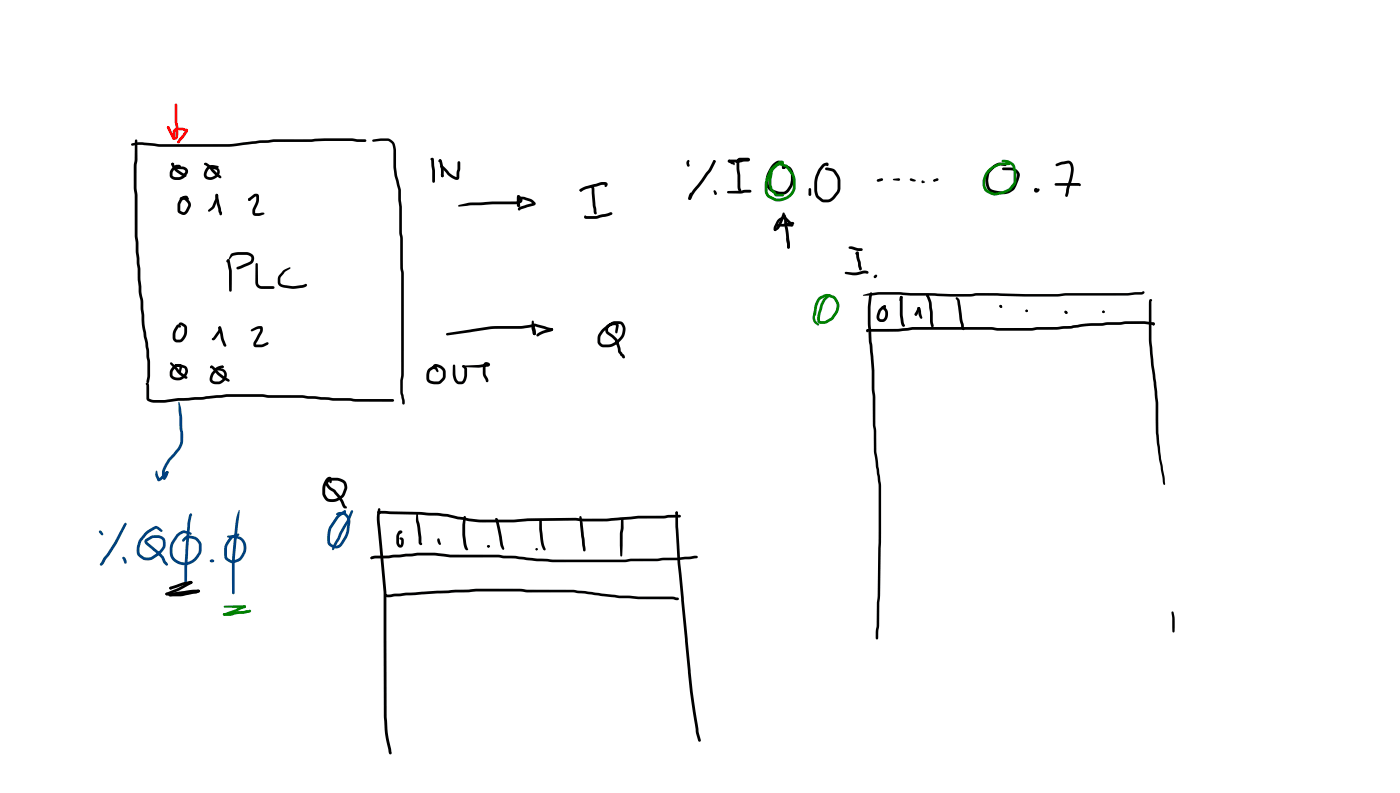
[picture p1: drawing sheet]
<svg xmlns="http://www.w3.org/2000/svg" width="337mm" height="190mm" viewBox="0 0 337 190" stroke-linecap="round" stroke-linejoin="round" font-family="sans-serif">
<g fill="#000">
<path d="M31.6 34.5l1.2-.3h1.1l4.5 .4h16.6l7.4-.9 5.1-.2a73.5 73.5 0 0 0 10.5-.3h6.6l1.3 .3h1.9l.3 .3-.3 .3h-1.9l-1.3-.2h-6.5a79.4 79.4 0 0 1-11.4 .2l-4.2 .3-7.5 .9h-16.6l-4.2-.5-2.4 .2-.2-.1zM32.5 33.6h.4l.1 .2-.2 11.4 .3 1.8v9.7l.6 7.8 .3 5.5a14.7 14.7 0 0 1 .5 4.6l.2 3.2 .9 4.4 .5 4.7v3.5l-.3 1.4-.3 .3-.3-.4 .2-1.3v-3.5l-.2-2.6-1.1-6.1-.2-3.5a15.2 15.2 0 0 0-.6-4.6l-.2-5.5-.7-7.9v-9.7l-.2-1.8-.1-4.8zM41.2 39.3l.3-.2 .2 .1v.3l.1-.1 .7 1.1 2.3 1.5v.4l-.3 .1-.9-.4-1.8-1.4a1.52 1.52 0 0 1-.6-1.4zM42.8 39.6a.41 .41 0 0 1 .6 .2 .41 .41 0 0 1-.3 .6l-.3-.3zM49.1 39.2a1.27 1.27 0 0 1 1.6 .7l1.4 1.6 1 .8v.5a2.01 2.01 0 0 1-1.7-1.1l-1.2-1.3-1.1-.8zM89.5 33.6l1.9-.3h1.7a2.27 2.27 0 0 1 1.9 1.8l.2 5 .3 2a18 18 0 0 1 .9 6.2l.2 1.3v6.3l.2 1.3 .1 7.2 .2 1.3v24.4l-.3 1.4v2.8l.5 2.6-.3 .3-.3-.3-.5-2.6v-2.8l.2-1.4v-24.4l-.2-1.3v-7.2l-.2-1.3v-6.2l-.2-1.3a18.8 18.8 0 0 0-1-6.3l-.2-2-.1-4.8a1.65 1.65 0 0 0-1.2-1.4l-3.6 .2-.2-.1zM103.7 38a.6 .6 0 0 1 .6 .2 .6 .6 0 0 1 0 .7l.3 1.9v2.8l-.4 .3-.3-.3zM105.6 38.4l.4-.1v.5l-.4 .2-.2-.1v-.2zM105.6 38.3a.48 .48 0 0 1 .5 .1 .48 .48 0 0 1 .2 .5 7.5 7.5 0 0 1 .3 3.5l-.3 .2-.3-.3v-1.6l-.5-2.1zM105.9 39.8h.5l1 .9a4.4 4.4 0 0 0 2.4 1.9h-.1v-1.1l.3-.9v-1.6l.3-.3 .3 .3-.2 3.4a.75 .75 0 0 1-.4 .8 .75 .75 0 0 1-.9-.2l-1.5-1-1.7-1.8zM165.2 38.6l.5-.1-.1 .6a.49 .49 0 0 1 .2 .6 .49 .49 0 0 1-.5 .3l-.3-.8zM171.5 38.6h.4l-.1 .4-.4 .1z"/>
<path d="M171.5 38.6l.4-.1 .1 .4a8.2 8.2 0 0 1-1.8 3.1l-3.1 4-1 1.9-.3 .1-.3-.1v-.2l.5-1.2 3.6-4.9a7.6 7.6 0 0 0 1.8-2.9v.2zM175 38.4l4.8-.3-.2 .2 .2 .3-2-.1-.1 .2 .3 6.2 .2 .9-.3 .4-.3-.1-.3-.9-.2-6.1a.95 .95 0 0 1 .8-1.2h1.8a.48 .48 0 0 1 .6 .5 .48 .48 0 0 1-.6 .4l-2 .2h-2.4l-.3-.1zM175 38.4h.4l1 .6 .2 .3v.3l-.1 .1-1.4-.7-.2-.3zM237.8 40.7l.5-.5a2.59 2.59 0 0 1 2.3-1.1l1.3 .3v.4l-1.6-.1-.5 .2-.7 .4-1.2 1.3a4.4 4.4 0 0 0 .1 3.5v.1a4.2 4.2 0 0 0 5.4-.3l1-2.5a1.15 1.15 0 0 0-.8-1.4l-2.4-.1-.3-.3 .3-.4 2.2 .1a1.96 1.96 0 0 1 1.7 2.3l-.8 2a2.75 2.75 0 0 1-1.6 1.7 6.1 6.1 0 0 1-5.2-.6 4.4 4.4 0 0 1 .3-5zM253.8 39.4l1.2-.5 1.6-.3a1.49 1.49 0 0 1 1.5 1.8l-.4 2.7-1 3.9-.3 .3-.2-.1-.1-.4 .9-3.6a4.7 4.7 0 0 0 .2-3.7l-.4-.2-2.8 .6h-.2zM41.6 40.1a1.23 1.23 0 0 1 1.5-.4l-.1 .1h.4a.49 .49 0 0 1-.3 .5 .49 .49 0 0 1-.5 0l-.3 .1a1.65 1.65 0 0 0-.8 1.3v.5l.2 .2 1.3 .2a2.01 2.01 0 0 0 1.5-1.4v-.3l-.4-.2-1.7-.1-.3-.3 .3-.2 1.5-.1a1.22 1.22 0 0 1 1.3 .8 1.22 1.22 0 0 1-.5 1.4 2.56 2.56 0 0 1-2.9 1 1.17 1.17 0 0 1-1-1.1l.1-1zM43.3 47.4l.6-.2 .5 .1 1.3 1.1 .2 1-.4 1a1.41 1.41 0 0 1-1.4 1.3 1.41 1.41 0 0 1-1.4-1.2 2.89 2.89 0 0 1 1.7-3.5l.6 .1 .2 .3a.38 .38 0 0 1-.2 .7l-.3-.2-.2-.4 .2 .2a1.34 1.34 0 0 0-1.1 .8l-.3 .6v1.5l.9 .4 .5-.5 .5-1.4-.8-1-1.1-.2-.1-.2zM44.7 47.4a.45 .45 0 0 1 .5 0 .45 .45 0 0 1 .1 .6 .44 .44 0 0 1-.6-.1 .44 .44 0 0 1 0-.5zM51.9 46.6l.2-.1a1.2 1.2 0 0 1 .3 1.4l-.9 2.1-1.1 .8h-.3v-.4l1-1 .7-1.7zM49.7 40.2l.6-.4 .6-.2 1.5 .3 .2 .2-.2 .2-1.1-.1a1.69 1.69 0 0 0-1.6 2.1l.1 .1a1.73 1.73 0 0 0 2.4-1.1l-.2-.5-1-.3-.1-.2 .3-.2 .8 .1a1.38 1.38 0 0 1 .9 1.3 1.38 1.38 0 0 1-1 1.3 1.78 1.78 0 0 1-2.9-.6l.1-.9zM51.9 46.6h.4l.1 .3 .3 1.9 .7 2.3-.1 .5-.2 .1-.3-.1-.3-.7-.4-2-.3-1.5zM59.8 47.7l1.2-1a.77 .77 0 0 1 .8-.1 .77 .77 0 0 1 .5 .8l-.1 1.2-.8 1.8-.1 .8 2-.1 .3 .2-1 .5-1.2 .1a.73 .73 0 0 1-.7-.8 3.3 3.3 0 0 1 .7-2.4l.2-1.6 .1 .1h-.3l-1.5 1.1-.3-.4z"/>
<path d="M59.7 47.7l.2-.1 .3 .2v.4l-.3 .1-.2-.2zM105.9 39.8h.4v.5h-.4zM106 41.8h.4l.2 .5-.1 .2-.4-.1zM110.3 49.2l2.7-.5 5.4-.3h5.6l.9-.3-.6-.9a.55 .55 0 0 1 .6-.3 .55 .55 0 0 1 .4 .5l.3 .4a.83 .83 0 0 1-.8 1.1l-.8 .2h-5.6l-5.3 .2-2.8 .3-.2-.2zM124.4 47l.2-.1 .4 .3-.2 .3 .1-.2v2l-.2-.2-.3 .2-.1-1.6 .4-.4h1.3l1.5 .4 1.2 .9a.48 .48 0 0 1 0 .5 .48 .48 0 0 1-.4 .3l-3.2 .9-.3 .3-.3-.3 .3-.5 3.4-1.1v.4l-.9-.7-2.5-.6 .2 1.1a.46 .46 0 0 1-.1 .8 .46 .46 0 0 1-.7-.4zM139.4 45.4l1.4-.7 3.5-.9 1.1-.1a.6 .6 0 0 1 .6 .4 .6 .6 0 0 1-.1 .7l-.5 .1v-.6l.1 .1h-.9l-3.6 1-1.4 .6-.3-.3zM140.5 51.8h.4l.1 .3-.1-.2h2.4l3.5-.9 .4 .3-.1 .2-.6 .3-2.9 .7h-2.9a.44 .44 0 0 1-.2-.7zM142.1 44.8a.57 .57 0 0 1 .7 .1 .57 .57 0 0 1 .1 .7l.5 5.8a.49 .49 0 0 1-.7-.5l-.5-5.7 .2 .1-.3-.1zM165.9 46.3l.3 .1-.1 1.3-.3 .3-.4-.4zM171.6 45.7l.4 .1 .3 .6v.4h-.5zM174.8 46l3.2-.2 1.2-.2h1.1l.4 .3-.4 .4-2.3 .2h-2.9l-.3-.1zM187 52.7a1.56 1.56 0 0 1 2.1-.4l1.5 1.5v.5h-.4l-1.6-1.6a1.36 1.36 0 0 0-1.4 .8l-.6 1.6-.1-.2 .2 .3-.1 .2-.3 .1a.9 .9 0 0 1-.1-1.3z"/>
<path d="M186.5 53.9l1.8-.1 1.9-.5 .6 .1 .1 .2-.3 .4-2.3 .4h-1.6l-.2-.1zM185.8 39.4a1.48 1.48 0 0 1 1.4-.8 1.48 1.48 0 0 1 1.3 .9l.2 .8-.3 .3-.3-.2-.4-.9a.67 .67 0 0 0-1 0 5.3 5.3 0 0 0-1.9 4.8 2.39 2.39 0 0 0 1.7 1.5l1.9 .3 .6-.4a3.8 3.8 0 0 0 1.1-2.5v-1.1a1.41 1.41 0 0 0-1.2-1.7h-.9a.66 .66 0 0 1 .3-.6 .66 .66 0 0 1 .7 0 2.08 2.08 0 0 1 1.8 2.3 4.7 4.7 0 0 1-1.1 3.9 3.4 3.4 0 0 1-4.3 .1 3.3 3.3 0 0 1-1-4.5zM188.2 51.1a.45 .45 0 0 1 .5 .2 .45 .45 0 0 1-.1 .6l-1.1 2.6-.7 .8a.47 .47 0 0 1-.8-.1l.9-1zM188.4 51.6h.4l.3 1 .8 5.9v.9l-.4 .3-.3-.3zM189.1 57.1l.2-.1a2.95 2.95 0 0 1 .6 2.4l-.4 .3-.3-.3zM189.1 53.9l1.3-.2 .3 .4-.3 .3h-1.1l-.2-.1zM194.5 45.3h.4l.1 .2v1.3l-.3 .3-.4-.3zM214.6 43.1l.2-.1 1.3-.2 .3 .3-.3 .3-1.3-.1zM218.8 42.9l.2-.1 .9 .3a.28 .28 0 0 1 .1 .4 .28 .28 0 0 1-.4 .1l-.9-.3zM221.6 43.4l.2-.1 .3 .4-.2-.2 .5 .2a.43 .43 0 0 1-.6 .3 .43 .43 0 0 1-.2-.6zM248.8 45.2h.6v.5l-.4 .1 .6-.5a.5 .5 0 0 1 .2 .4 .5 .5 0 0 1-.3 .5 .59 .59 0 0 1-.8-.1 .59 .59 0 0 1 .1-.9zM253.6 44.1l5.6-.1 .5 .1 .1 .3-.3 .3-5.7-.1-.3-.3z"/>
<path d="M42.5 78.1l.1-.1a.59 .59 0 0 1 .8 .6h-.6l.2-.1-.6 1.1-.2 .7 .1 1.1 .2 .2h.7a2.17 2.17 0 0 0 1.1-1.9v-1.1l-.8-.5h-.5l-.1-.3 .2-.3h.7l.9 .6 .3 .5v1.1a2.27 2.27 0 0 1-2.4 2.6 1.13 1.13 0 0 1-1.1-1.2l.1-1.5zM52.6 78.5l.2-.1a2.36 2.36 0 0 1 .8 2l.3 1.2 .5 1.4a.42 .42 0 0 1-.4 .2 .42 .42 0 0 1-.4-.4l-.5-1.4-.6-2.7zM54.6 62.4l.2-.1 .3 .3-.4 .5-.3-.3zM55.5 61l1.5-.4h2.1a1.63 1.63 0 0 1 1.6 .5 1.63 1.63 0 0 1 .2 1.8l-.4 .4-.8 .5-2.1 .8h-.7v-.4l3.1-1.3 .3-.4a.92 .92 0 0 0-.1-.9 .92 .92 0 0 0-.9-.4h-2.1l-1.2 .3-1.1 1.1zM54.6 62.4l.3-.1 .3 .3 .5 2.4v4.8l-.3 .3-.3-.3v-4.6l-.6-2.6zM60.4 79.1l1.6-.7a.93 .93 0 0 1 1.1 .3 .93 .93 0 0 1 0 1.1l-1.6 3h1.4l1.4-.6 .3 .3-.2 .3-1.2 .6h-1.7a.79 .79 0 0 1-.5-1.3l1.5-2.5v-.8l.2 .2h-.7l-1.5 .6-.2-.2zM61.5 63.3l.2-.1 .3 .3v4.3l.2 .6 .7 .3h2.8l.3 .4-.3 .3h-2.4a1.58 1.58 0 0 1-1.9-1.5zM68 65.1l1.6-.9 .2 .1-.1 .3-1.2 .7-1.1 1.5 .1 1.3 .4 .2 .9 .2a9.2 9.2 0 0 0 4.1-.1l.6-.2a.41 .41 0 0 1 .2 .4 .41 .41 0 0 1-.4 .4l-.2 .1a9.6 9.6 0 0 1-4.4 .1 1.59 1.59 0 0 1-1.9-1.4l.1-1.4zM107.3 80.1l10.6-1.7 3.4-.1a23.6 23.6 0 0 0 6.9-.4l.2 .1v.4l-1.3 .3a41.1 41.1 0 0 1-8.2 .3l-11.3 1.6-.3-.1zM128.1 77.9l.6-.1 4 1 .3 .3-.4 .4-.6-.1-3.5-1.1 .1-.1 .2 1.3a.57 .57 0 0 1 0 .7 .57 .57 0 0 1-.5 .2zM127.9 77.1l.2-.1 .2 .3 .3 2.6 .2 .3-.3 .3-.4-.3-.3-1.2zM129 80.3l1.8-1 1.6-.4-.1 .1 .3-.2 .4 .4-.4 .4-2 .5-1.4 .7-.3-.3z"/>
<path d="M144.8 79.1l1.2-1a1.84 1.84 0 0 1 2.7-.2l-.2 1.9-.3 .3-.3-.4 .2-1.5a1.37 1.37 0 0 0-1.5 .3l-1.2 .9a2.75 2.75 0 0 0-1.1 2.8l.4 .5 .4 .1a4.4 4.4 0 0 0 4.3-2.2 2.18 2.18 0 0 0-.2-2.7l-1.5-.1-.3 .2-1 .6-.2 .8 .1 .3 1.3 1 .8 .9 .7 1.9 .1 .9 .5 .7 .4 .2 .2 .5-.1 .2h-.5l-1-1.3-.2-1-.7-1.9-1.9-1.5a1.63 1.63 0 0 1 .6-2.6 3.6 3.6 0 0 1 3.1-.3 3 3 0 0 1-.5 4.5 4.4 4.4 0 0 1-4.4 1.5l-.9-.8a3.2 3.2 0 0 1 1-3.5zM207.5 70.8l1.2-.3a30.3 30.3 0 0 1 8-.3l2.2 .2 9.6 .2h4.7l1.3-.2h1.9l17.8 .2 2-.2h14.9l3.3-.2 .4-.3a.42 .42 0 0 1 .2 .5 .42 .42 0 0 1-.3 .3l-3.5 .3h-15l-2 .2h-3.3a84.8 84.8 0 0 1-11.2-.2l-11.2 .3-9.6-.3-2.6-.2h-5l-3.8 .3zM208.3 79.2l.3-.2h7.3a30.5 30.5 0 0 1 7.9-.4h14.5l1.6 .2h8.1l1.4-.2h4.6l3.9-.4a37.3 37.3 0 0 1 7.4-.6l5.2-.4h4.6l2.1 .2a.43 .43 0 0 1 .4 .7l-.3 .2-.2-.1-.1-.4 .2 .2-2.1-.2h-4.6l-5.4 .4a29.2 29.2 0 0 0-7.4 .7l-3.6 .3h-4.8l-1.3 .2h-8.1l-1.6-.2h-14.5a30.4 30.4 0 0 0-7.9 .5h-7.3l.2-.2-.1 .1a.3 .3 0 0 1-.4 .1 .3 .3 0 0 1-.1-.5zM209.2 70.3l.5 .1-.1 .5h-.4zM209.2 70.3h.2l.3 .3-.4 3.1v4.1l.9 11.2 .5 19.5 1.1 8.1-.2 26.6-.2 1.5-.1 5.7-.2 2.9-.3 .3-.3-.3v-1.5l.2-1.4 .1-5.7 .2-1.5 .2-26.6-1.1-8.1-.6-19.4-.9-11.3v-4.1l.3-2.6zM211.5 74.1a1.19 1.19 0 0 1 1.4-.7v.4l-.3 .1h.1l-.9 .9-.4 1 .1 .8 .8 .1a1.44 1.44 0 0 0 .5-1.8l-.9-1a.5 .5 0 0 1 .5-.3 .5 .5 0 0 1 .4 .3 2.05 2.05 0 0 1-.6 3.5 1.29 1.29 0 0 1-1.3-.6 1.29 1.29 0 0 1-.1-1.4zM216.5 71.1l.4 .1 .1 .2-.6 .9-.2-.2zM216.4 71.2h.5l.1 .2v4.2l.4 2.3h-.1l.3 .3-.4 .3-.5-.4a19.8 19.8 0 0 1-.4-6.7zM220.7 73.8h.4l.1 .5-.7 1.3-.3 .2-.3-.3zM220.6 73.8a.7 .7 0 0 1 .8 1l.3 1.5-.3 .3a4.2 4.2 0 0 1-.8-2.3zM222.8 70.8h.2l.3 .1a11.9 11.9 0 0 1 .9 5.8l.3 1.6-.4 .3a1.78 1.78 0 0 1-.5-1.9v-.4a12 12 0 0 0-.9-5.1zM229.8 71.5h.4l.5 .7 .6 4.4 .6 2.4a.48 .48 0 0 1-.6 .2 .48 .48 0 0 1-.2-.6l-1-6.3-.4-.7z"/>
<path d="M276.3 72l.4-.1 .3 .2-.4 .3 .2-.1v9.7l1.6 14.6 .1 7.4 .6 6.3 .9 4.7 .1 1.3-.2 .2-.3-.4-1-5.7-.7-6.4-.1-7.3-1.6-14.7v-9.3zM35.1 92a.56 .56 0 0 1 .6 .1 .56 .56 0 0 1 .1 .7l.1 3 .7 .2a20.7 20.7 0 0 0 6.4-.4l5.7-.2 5.7-.7h8.6l1.6 .2h8l7.4 .7h4.2l1.2 .3h9l.3 .3-.3 .3h-9l-1.2-.2h-4.3l-7.3-.7-18-.3-5.8 .7-5.6 .3a22.3 22.3 0 0 1-6.8 .4l-.8-.4-.4-.4v-3.5l.2 .1-.3-.1zM40.9 87.1h.4l2.1 2.2 1.1 .9a.56 .56 0 0 1 .5 .7l-.3 .1-.4-.2-1.3-.9-2.1-2.4zM42 87.6l1.2-.1 1.3 .4a1.42 1.42 0 0 1 .6 1.8 2.42 2.42 0 0 1-4.2 .8l-.1-.2a2.37 2.37 0 0 1 2.4-2.8h.1a.66 .66 0 0 1 .5 .8l-.3 1.2-.3 .1-.2-.2 .1-1.3a1.58 1.58 0 0 0-1.6 1.6v.4a1.58 1.58 0 0 0 2.2 .3l.8-.9-.1-.9-1.3-.5-1 .1-.3-.3zM50.6 87.9l.3-.1 .3 .3-.5 .4-.2-.3zM50.7 87.9a.88 .88 0 0 1 1.1 .6l1.1 1.2 2.2 1.4 .1 .3-.1 .2-.3 .1-1.2-.6-1.1-.9-1.9-1.9zM52.6 78.5h.5v.9l-1.1 1.8a.61 .61 0 0 1-.5 .5 .61 .61 0 0 1-.6-.2l.4-.3 1-1.6zM53.3 87.9l.2-.1 .3 .2-.1 .4h-.3zM51.5 88.5l1.2-.1 .8 .2a1.86 1.86 0 0 1 1.1 1.8 1.86 1.86 0 0 1-1.3 1.7l-.6 .2h-.9a1.39 1.39 0 0 1-1.3-.8 1.39 1.39 0 0 1 .1-1.5l.8-1.1a2.12 2.12 0 0 1 2.3-1v.4l-.3 .1a1.81 1.81 0 0 0-1.5 1l-.5 .6a1.22 1.22 0 0 0-.3 1.4l.5 .2 .9 .1a1.64 1.64 0 0 0 1.4-2l-.6-.6-1.8-.2zM103 88.6a1.4 1.4 0 0 1 2-.4l.4 .9-.1 .3-.4-.1-.4-.7-.6 .2a1.36 1.36 0 0 0-.7 1.5l.1 .9 .9 .4h1.3l.8-.7 .2-.5v-1.1l-.2-.4-.6-.5-.9-.3-.2 .1-.1 .5a.47 .47 0 0 1-.5-.7 .81 .81 0 0 1 1.3-.5 2.13 2.13 0 0 1 1.8 1.8v1.3l-.2 .6-1 1-1.2 .1a1.77 1.77 0 0 1-2.2-1.3v-1.3zM109 87.7h.3v.5h-.3zM109 87.7h.3l.1 .2 .1 1.9a2.01 2.01 0 0 0 .7 1.8h.8l.5-.7 .1-2.2-.6-.7 .4-.3a1.18 1.18 0 0 1 .9 1v1.5a1.82 1.82 0 0 1-1.4 2.1 1.82 1.82 0 0 1-2-2z"/>
<path d="M111.4 87.9l5.8-.5v.3l-.3-.1-.2 .4v1.7l.6 1.2a.47 .47 0 0 1 .1 .6 .47 .47 0 0 1-.5 .2l-.8-1.6v-1.8a.97 .97 0 0 1 .4-1.2 .97 .97 0 0 1 1.3 .3l-.1 .4-.3 .3-2.4 .2-3.5-.1zM281.7 146.9h.2l.2 .2 .3 1.5v3.1l-.3 .3-.3-.3z"/>
<circle cx="41.5" cy="39.4" r=".31"/>
<circle cx="103.9" cy="38.2" r=".33"/>
<circle cx="171.7" cy="38.8" r=".29"/>
<circle cx="60" cy="47.9" r=".33"/>
<circle cx="106.3" cy="42.3" r=".31"/>
<circle cx="139.6" cy="45.7" r=".31"/>
<circle cx="190.4" cy="54" r=".33"/>
<circle cx="52.8" cy="78.7" r=".33"/>
<circle cx="54.9" cy="62.6" r=".31"/>
<circle cx="132.6" cy="79.2" r=".34"/>
<circle cx="212.7" cy="73.6" r=".32"/>
<circle cx="220.2" cy="75.5" r=".31"/>
<circle cx="220.9" cy="74.1" r=".33"/>
<circle cx="223" cy="71" r=".28"/>
<circle cx="223" cy="71" r=".29"/>
<circle cx="128.5" cy="80.2" r=".32"/>
</g>
<g fill="#000">
<path d="M211 43.1l.5-.2 .3 .3-.2 .3-.5 .2z" fill-rule="evenodd"/>
<path d="M211.3 43.1l.7-.3 .3 .3-.2 .3-.6 .2-.2-.1z" fill-rule="evenodd"/>
<path d="M224.5 43.1l.8-.3 .3 .3-.2 .3-.8 .2-.3-.2z" fill-rule="evenodd"/>
<path d="M240.3 73.7l.4-.4 .2 .3-.3 .3z" fill-rule="evenodd"/>
<path d="M256.4 74.7l.2 .3-.3 .3-.4-.2z" fill-rule="evenodd"/>
<circle cx="211" cy="43.4" r=".3"/>
<circle cx="224.6" cy="43.4" r=".27"/>
<circle cx="240.5" cy="73.5" r=".3"/>
<circle cx="240.7" cy="73.7" r=".32"/>
<circle cx="246.8" cy="74.7" r=".31"/>
<circle cx="256.2" cy="74.9" r=".31"/>
<circle cx="256.4" cy="75.1" r=".34"/>
<circle cx="265.3" cy="74.9" r=".31"/>
</g>
<g fill="#008000">
<path d="M185.6 40l1.3-1a.86 .86 0 0 1 .8-.5 .86 .86 0 0 1 .7 .5l-.3 .4-.3-.4 .2 .3-.6 .2-1.6 1.4-1 2-.3 1.1v2l.3 .7 2 1a4.1 4.1 0 0 0 3.1-1.2l.7-1.4v-1.7l-.2-1-1.5-2.2-1.3-.5-.6 .2-1.1 1.1-.4 2-.1 1.3 .3 1 1 1.2h1.4l.4 .4-.1 .2h-2l-1.3-1.5-.3-1.3 .3-2.8 .3-1 1-1a1.77 1.77 0 0 1 2.3 0l.6 .2 1.3 1.7a5.2 5.2 0 0 1 .7 3.8 4.1 4.1 0 0 1-5.3 3l-.8-.4a2.09 2.09 0 0 1-1.4-1.9v-1.9l.3-1.2 .8-1.8z"/>
<path d="M237.5 40.8l1.2-1 1.5-.6 2.4-.1 .3 .3-.3 .3h-1.9a4.2 4.2 0 0 0-3.5 5.6v.1a3.2 3.2 0 0 0 2.3 .9 5.4 5.4 0 0 0 3.3-1.4l.9-1.3-.1-2.4-.4-1.4a3.6 3.6 0 0 0-2.4-.9v-.4a2.59 2.59 0 0 1 3.3 1.9l.2 .9v2.4l-.2 .6-.4 .5a5.7 5.7 0 0 1-4.5 2.2 2.89 2.89 0 0 1-3-2.6 5 5 0 0 1 1.3-3.6z"/>
<path d="M196.8 71.4l1.8-.8 1.8 .4a3.1 3.1 0 0 1 .9 4.3l-1 1.5-1.4 .8a1.87 1.87 0 0 1-2.4-.3 5.5 5.5 0 0 1 .5-3.1l.2-1.1 .6-1.1 1.6-1.3 .2 .2-.1 .3-1.1 1-.6 1.1-.6 2.6-.1 1.2h1.2l1.4-.7 1-1.5a2.41 2.41 0 0 0-.6-3.3l-1.4-.3-1.5 .7-.6 1.2-.4 2.4-.3 .3-.4-.3 .3-2.1 .5-1.2z"/>
<path d="M195.7 74.7h.3l.1 .2-.2 1.3 .1 .7 .8 .8 .1 .4a1.78 1.78 0 0 1-1.5-2.2z"/>
</g>
<path d="M210.1 66.3l.5-.3h.2a.58 .58 0 0 1-.5 .8l-.2-.1z" fill="#000"/>
<g fill="#f00">
<path d="M42.1 24.9l.2-.1 .3 .3v4l.3 1.7a4 4 0 0 1-.3 2.5l-.1 .2a.31 .31 0 0 1-.4-.1 .31 .31 0 0 1 .1-.4v-2.4l-.2-1.5z"/>
<path d="M40.2 30.4l.2-.1 .4 .2 1.2 2.5v.5h-.3l-.4-.3-1.1-2.4z"/>
<path d="M41.7 31.1l.6-.4h.6h1l1.2 .4v.6l-1.5 2a.82 .82 0 0 1-1 .7v-.3l.3-.7 1.6-2.1 .2 .2-1.1-.2-1.3 .2-.2 1.7-.3 .3-.4-.3 .1-1.7z"/>
<circle cx="40.4" cy="30.6" r=".32"/>
<circle cx="41.8" cy="33.2" r=".33"/>
</g>
<g fill="#000">
<path d="M197.6 39.6a.91 .91 0 0 1 1.6-.1l-.1 .3-.2 .1-.3-.4 .2 .2-.6 .3-.8 .9a7.2 7.2 0 0 0-1 4.8l.5 1.4 1 .8h.8a1.9 1.9 0 0 0 1.8-1.1l.6-.8 .2-.6v-2.4l-1.1-1.7-1.8-.5v-.5l.3-.1 1.9 .5 1.3 1.9 .1 .7v2.2l-.3 .8-.7 .9a2.57 2.57 0 0 1-2.3 1.4l-1.1-.1-.9-.7a2.6 2.6 0 0 1-1-2.4 7.3 7.3 0 0 1 1.3-5.1zM204.1 59.3l.6-.1 1.4 .4h1l.3 .4-.3 .3-1.1-.1-1.9-.5zM203.1 65.4l2.6 .1 2.4-.5a.51 .51 0 0 1 .6 .7h-1.1l-1.4 .4h-1.1l-1.8-.3-.2-.2zM205.8 60.5a.39 .39 0 0 1 .5-.1 .39 .39 0 0 1 .2 .5l.7 3.5-.1 .5a.58 .58 0 0 1-.7-.6l-.6-3.5 .2 .2h.3l-.4 .2-.2-.1-.1-.2zM78.6 114.8a.87 .87 0 0 1 1.2 0h.6a2.49 2.49 0 0 1 3 1.9l.1 .7-.5 1.4-.8 .9-3-4-.3 .3 .5 .9 1.2 .8 1.2 1.5 .4-.5 .6-1.4a1.54 1.54 0 0 0-1.7-1.8h-1.3l-.1 .5-.2 .1-.3-.3-.9 .8-.1 2a1.62 1.62 0 0 0 2.3 1.2l.7-.3-1.1-1.3a3.5 3.5 0 0 1-1.8-1.6l.9-.8 3 3.9 1.2 2.2a.67 .67 0 0 1-.8 .2 .67 .67 0 0 1-.4-.7l-.6-1.3a2.55 2.55 0 0 1-4.1-1.2 4.6 4.6 0 0 1 1.1-4.1zM89.2 133.8l1.1-.3a11.1 11.1 0 0 0 4.1-.2l5.9-.5h4.1l3.9 .4 11.7 .1 13 1.1h17.2l1.4-.2h6.4l1.4-.2h3.5l4.1-.5 .7 .1 .1 .2-.3 .3-4.5 .5h-3.6l-1.4 .2h-6.3l-1.5 .3h-17.2l-13.1-1.2h-11.7l-3.8-.5h-4l-5.9 .5a12.1 12.1 0 0 1-4.3 .3l-.8 .1-.3-.3zM90.8 122.8l1.7-.1 9.4 .4a39 39 0 0 1 8.6 1l2.7 .5a86.3 86.3 0 0 0 13.7-.1l11.5-.1 1.9 .2h5.4l7.6-.7h6.3l1-.2h2.8l.3 .3-.3 .3-2.7 .1-1.1 .2h-6.2l-7.7 .7h-5.4l-1.9-.2-11.5 .1a78 78 0 0 1-14.2 0l-2.4-.4a36.3 36.3 0 0 0-8.5-1.1l-10.8-.3 .3-.2-.1-.3 .2 .4a.41 .41 0 0 1-.6 .1 .41 .41 0 0 1 0-.6zM91 122.1l.4 .1v.2a12.6 12.6 0 0 0 .1 4.5l1.4 15.3 .1 31a24.8 24.8 0 0 0 1 6.7l.1 .4a.7 .7 0 0 1-.3 .9 1.05 1.05 0 0 1-.5-1.2 28 28 0 0 1-1-7.3l-.1-30.4-1.4-15.4a9.7 9.7 0 0 1 .2-4.8zM162.4 122.9h.5l.1 .3 .5 12.1 3 30.9 1.5 9.7 .5 1.9-.3 .4-.4-.2-.5-1.9-1.4-9.9-.5-4.7-2.5-26.2-.5-8.8zM92.6 142.7h.4l.1 .3-.1-.2 4.5-.4 16.9-1h10.4l1.9 .3h11.3l10.9 1.4 4.6 .2h8.1l1.3 .2 .3 .4a1 1 0 0 1-1.2 .1l-8.6-.1-4.6-.2-11-1.4h-11.1l-1.9-.2h-10.4l-19.4 1.2a3.3 3.3 0 0 1-2.5-.1z"/>
<circle cx="89.4" cy="134" r=".29"/>
<circle cx="89.4" cy="134" r=".3"/>
<circle cx="162.7" cy="123.2" r=".32"/>
</g>
<g fill="#004080">
<path d="M43 96.5l.6 1.8 .4 6.2a4.7 4.7 0 0 1-.5 3.1l-2.6 3.1-.6 1-.7 1.5v1.4l-.3 .3a.34 .34 0 0 1-.4-.1 .34 .34 0 0 1-.1-.3l.3-.1-.2 .1 .1-1.3 .6-1.5 .9-1.5 2.2-2.6 .6-1.2 .1-2.2-.5-5.5v-2z"/>
<path d="M37.5 113.1l.3 .1 .6 2-.3-.2 1.4-1.5 .6-.3h.3l.1 .3-.2 .3-1.4 1.4a.61 .61 0 0 1-.6 .5 .61 .61 0 0 1-.5-.5l-.5-1.1z"/>
<path d="M40 113.2h.4l.1 .3-.4 1.1-.6 .7-.3-.3z"/>
<path d="M29.9 125.7l.2-.1 .3 .3-2.2 4.5-3.4 5.2-.3 .3-.4-.1-.1-.2 3.4-5.2z"/>
<path d="M23.8 127.5a.84 .84 0 0 1 1 1 .62 .62 0 0 1-.8-.4l-.2-.4z"/>
<path d="M29.5 133.8a1.02 1.02 0 0 1 1 1.2l-.1 .3a.68 .68 0 0 1-.7-.7l-.3-.6z"/>
<path d="M34.9 127.8l2.6-1.5 .7 .3 .9 .9-.3 .3-1.3-.8-2.1 1.3-1.5 1.9-.3 1.4v1.4a2.15 2.15 0 0 0 2.9 .7l1.5-1.1a2.34 2.34 0 0 0 1.1-2.7v-.1a1.28 1.28 0 0 0-1.3-.6l-1.2 .1-1.2 .7 .1 .3a14.4 14.4 0 0 1 4.1 4l.8 1.3-.3 .3a4 4 0 0 1-1.5-2l-3.6-3.2a.79 .79 0 0 1 .1-1.2l.8-.5a3.5 3.5 0 0 1 3.3 0 2.52 2.52 0 0 1-.1 3.4 4.8 4.8 0 0 1-4 2.2 2.49 2.49 0 0 1-2.1-3.5l.4-1.4z"/>
<path d="M42.5 128.3l.8-.6 .9-.3 1.7 .5 .2 .3-.3 .3-1.3-.4a1.7 1.7 0 0 0-1.8 1 4.5 4.5 0 0 0-1.1 4.3 3.2 3.2 0 0 0 5.6 0l.6-1.1v-1.4l-.2-.4-.8-.9-1.4-.3-.7 .3a.7 .7 0 0 1-.9 .5 1.38 1.38 0 0 1 .9-1.3l.7-.1 1.5 .2 .6 .3 .7 .9 .3 .7v1.6l-.2 .6-.5 .8a3.8 3.8 0 0 1-3.7 2 3.8 3.8 0 0 1-3.3-2.6 5.3 5.3 0 0 1 1.7-4.9z"/>
<path d="M45.7 123.4h.3l.2 .4-.2 .1-.3-.1z"/>
<path d="M45.6 123.5l.3-.1 .2 .2-.4 2.1-.4 5.6-.4 9.3-.3 .3-.3-.3v-4.4l.8-10.6z"/>
<path d="M54.6 128.7l.9-.1 1.5 .2a3 3 0 0 1 1.5 4.9 2.61 2.61 0 0 1-4.4 .7l-.2-.5a5 5 0 0 1 1.2-4.7l1.1-.7 1.1-.3 .2 .2-.1 .3-1.5 .6-1 1.5-.3 .8v2.1a1.31 1.31 0 0 0 1.2 .9l.1 .1a2.89 2.89 0 0 0 2.5-2.1 2.89 2.89 0 0 0-.9-3.1l-2.7-.4-.2-.2z"/>
<path d="M57.4 122.5l.2 .1v.6l-.3 2.6a95.4 95.4 0 0 0-.9 16.7l-.1 .2h-.4a77.1 77.1 0 0 1 1.1-19z"/>
</g>
<g fill="#004080">
<path d="M50.7 134.5a.49 .49 0 0 1 .8 .2 .46 .46 0 0 1-.4 .4 .46 .46 0 0 1-.5-.4z" fill-rule="evenodd"/>
<path d="M50.7 134.4l.5 .1v.5l-.5 .1z" fill-rule="evenodd"/>
<circle cx="50.7" cy="134.7" r=".32"/>
</g>
<g fill="#000">
<path d="M39.8 142.5l5.2-.4 2.4-.4a.42 .42 0 0 1 .5 .1 .42 .42 0 0 1 .1 .4l-.8 .3-5.6 .5h-1.5l-.3-.1zM40.8 141l3.1-1.1 1.6-.3h.5l.3 .3-.4 .4-1.6 .2-3.3 1.1-.3-.3zM40.6 142.7l3.1-.2 2.8-.6h1.2a.62 .62 0 0 1-.2 .6 .62 .62 0 0 1-.7 .1l-3.4 .7h-2.6l-.2-.1zM39.8 142.5l2.9-1.2 3-1.7 .5 .1a.46 .46 0 0 1-.4 .7l-2.8 1.5-2.6 1a.4 .4 0 0 1-.5 0 .4 .4 0 0 1-.1-.4zM40.6 142.7l.7-.2a23.8 23.8 0 0 1 6.7-.7v.4l-.2 .1-2.3 .1-4.4 .8h-.5z"/>
<circle cx="45.9" cy="139.9" r=".34"/>
<circle cx="41" cy="141.3" r=".34"/>
</g>
<g fill="#004080">
<path d="M80.9 123.3l.6-.3h1.2l1.1 1 .4 1.1-.2 2.5a8.6 8.6 0 0 1-2 3.6 2.05 2.05 0 0 1-2.1 .3 2.05 2.05 0 0 1-1.2-1.8v-1.1a5.3 5.3 0 0 1 1.5-3.6l1.1-1.4 1.4-1 .4 .1v.4l-1.5 1.1-.8 1.1a4.8 4.8 0 0 0-1.5 3.5v.9a1.37 1.37 0 0 0 1 1.3 1.37 1.37 0 0 0 1.5-.6l1-1.5 .4-1.1 .4-2.8-.3-.7-.7-.6-1.1-.1-.5 .2-.2-.3z"/>
<path d="M84.3 122.7l.3-.2 .3 .4-.9 2.3-1.8 3-.5 1.3-1.4 2.4-.3 .3-.1-.1 .2-1.1 1-1.8 .6-1.4 1.6-2.7z"/>
<circle cx="82.8" cy="123" r=".34"/>
<circle cx="82.9" cy="122.9" r=".31"/>
</g>
<g fill="#008000">
<path d="M53.8 145.6l5-.2 .3 .3-.3 .4-4.8-.1-.2-.3z"/>
<path d="M53.7 147.4l2.8-1 1.5-.8 .8-.2 .2 .1 .1 .2-.1 .3-4.6 1.8a.47 .47 0 0 1-.5 .1 .47 .47 0 0 1-.2-.5z"/>
<path d="M53.7 147.4l1.7-.2 1.7-.4 3-.3 .3 .3a.89 .89 0 0 1-1 .5l-4.1 .6h-1.4l-.2-.1z"/>
</g>
<path d="M95.8 127.6a.44 .44 0 0 1 .6-.1 .44 .44 0 0 1 .1 .6h-.4l.1-.4 .1 .4-.4 .7v1.5l.4 .6 .1-1.1-.3-.2a.41 .41 0 0 1 .2-.5 .41 .41 0 0 1 .5 .1l.3 .6-.2 1.3a.88 .88 0 0 1-1 .4 .88 .88 0 0 1-.6-1v-1.8zM100.1 123.4l.2-.1 .2 .2 .8 5.5v1.3l.2 .4a.48 .48 0 0 1-.6 .2 .48 .48 0 0 1-.3-.5v-1.3l-.6-4zM105.2 129.4h.4l.4 1.3a.5 .5 0 0 1-.6 .1 .5 .5 0 0 1-.2-.6zM111.5 124h.4l.1 .2-.2 4.3 .3 2.3 .2 .9 .3 .2-.3 .3-.5-.2a15.7 15.7 0 0 1-.6-5.9zM119 124.5a.56 .56 0 0 1 .7 .1 .56 .56 0 0 1 .1 .6l1.4 6.6-.3 .3-.2-.2-.4-.9-1.2-6.1 .2 .1-.3-.1zM129.7 124.9h.2l.4 .3 .2 4.2 .7 2.5-.3 .3a1.22 1.22 0 0 1-.7-1.1l-.6-3.8zM139.3 124h.2l.3 .2 .3 1.4 .7 6.4-.1 .4-.2 .1-.3-.3-.2-1.2zM149.4 124.5h.4l.1 .2v2.1l-.2 1.4-.1 5.3-.3 .2-.2-.2-.1-5.2z" fill="#000"/>
<g fill="#000">
<path d="M117.3 131h.3l.1 .2-.3 .3z" fill-rule="evenodd"/>
<circle cx="117.3" cy="131.2" r=".28"/>
<circle cx="117.5" cy="131.2" r=".3"/>
<circle cx="129" cy="131.9" r=".28"/>
</g>
</svg>
